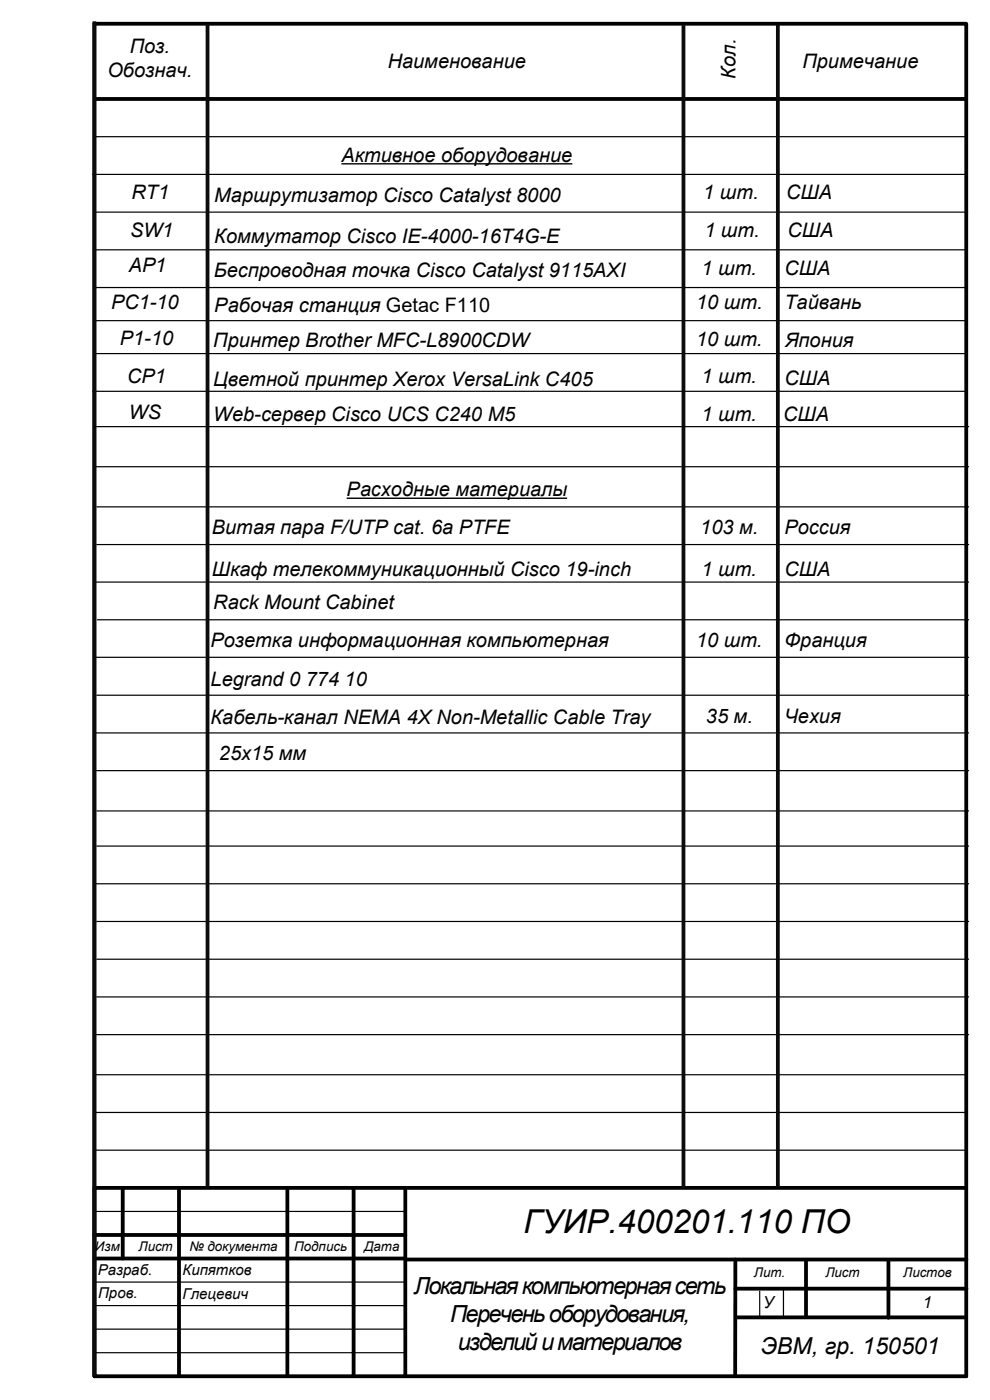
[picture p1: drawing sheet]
<svg xmlns="http://www.w3.org/2000/svg" width="210mm" height="297mm" viewBox="0 0 210 297" stroke-linecap="round" stroke-linejoin="round" font-family="sans-serif">
<defs><g id="words">
<text font-size="7" x="111.1" y="261.6">ГУИР.400201.110 ПО</text>
<g font-size="5">
<text x="87.8" y="274.4">Локальная компьютерная сеть</text>
<text x="95.5" y="280.4">Перечень оборудования,</text>
<text x="97.2" y="286.4">изделий и материалов</text>
<text x="161.4" y="287.3">ЭВМ, гр. 150501</text>
</g>
<g font-size="4.2">
<text x="27.5" y="11.3">Поз.</text>
<text x="22.8" y="16.4">Обознач.</text>
<text x="82.3" y="14.4">Наименование</text>
<text x="156" y="16.7" transform="rotate(-90 156 16.7)">Кол.</text>
<text x="170.2" y="14.4">Примечание</text>
<text x="72.4" y="34.3">Активное оборудование</text>
<text x="27.9" y="42.3">RT1</text>
<text x="45.5" y="42.9">Маршрутизатор Cisco Catalyst 8000</text>
<text x="149.2" y="42.3">1 шт.</text>
<text x="166.8" y="42.3">США</text>
<text x="27.6" y="50.3">SW1</text>
<text x="45.5" y="51.6">Коммутатор Cisco IE-4000-16T4G-E</text>
<text x="149.4" y="50.3">1 шт.</text>
<text x="167" y="50.3">США</text>
<text x="27.3" y="57.8">AP1</text>
<text x="45.3" y="58.8">Беспроводная точка Cisco Catalyst 9115AXI</text>
<text x="148.8" y="58.3">1 шт.</text>
<text x="166.4" y="58.3">США</text>
<text x="23.6" y="65.7">PC1-10</text>
<text x="147.7" y="65.7">10 шт.</text>
<text x="166.4" y="65.7">Тайвань</text>
<text x="45.5" y="66.3">Рабочая станция Getac F110</text>
<text x="25.4" y="73.2">P1-10</text>
<text x="45.3" y="73.7">Принтер Brother MFC-L8900CDW</text>
<text x="147.7" y="73.3">10 шт.</text>
<text x="166.5" y="73.7">Япония</text>
<text x="27" y="81.3">CP1</text>
<text x="45.3" y="81.8">Цветной принтер Xerox VersaLink C405</text>
<text x="148.8" y="81.3">1 шт.</text>
<text x="166.4" y="81.7">США</text>
<text x="27.3" y="88.9">WS</text>
<text x="45.3" y="89.3">Web-cервер Cisco UCS C240 M5</text>
<text x="148.8" y="89.3">1 шт.</text>
<text x="166.1" y="89.3">США</text>
<text x="73.5" y="105.3">Расходные материалы</text>
<text x="45" y="113.3">Витая пара F/UTP cat. 6a PTFE</text>
<text x="148.5" y="113.3">103 м.</text>
<text x="166.4" y="113.3">Россия</text>
<text x="44.9" y="122.3">Шкаф телекоммуникационный Cisco 19-inch</text>
<text x="148.8" y="122.3">1 шт.</text>
<text x="166.4" y="122.3">США</text>
<text x="45.3" y="129.3">Rack Mount Cabinet</text>
<text x="44.7" y="137.3">Розетка информационная компьютерная</text>
<text x="147.7" y="137.3">10 шт.</text>
<text x="166.4" y="137.3">Франция</text>
<text x="44.7" y="145.5">Legrand 0 774 10</text>
<text x="44.7" y="153.5">Кабель-канал NEMA 4X Non-Metallic Cable Tray</text>
<text x="149.7" y="153.3">35 м.</text>
<text x="166.4" y="153.3">Чехия</text>
<text x="46.4" y="161.3">25x15 мм</text>
</g>
<g font-size="3.5">
<text x="161.9" y="277.6">У</text>
<text x="195.8" y="277.6">1</text>
</g>
<g font-size="3.2">
<text x="20.7" y="270.5">Разраб.</text>
<text x="20.8" y="275.5">Пров.</text>
<text x="38.7" y="270.4">Кипятков</text>
<text x="38.7" y="275.5">Глецевич</text>
</g>
<g font-size="2.8">
<text x="20.2" y="265.3">Изм</text>
<text x="29.4" y="265.3">Лист</text>
<text x="40.2" y="265.3">№ документа</text>
<text x="62.4" y="265.3">Подпись</text>
<text x="77.3" y="265.3">Дата</text>
<text x="159.9" y="271">Лит.</text>
<text x="175.1" y="270.8">Лист</text>
<text x="191.6" y="270.8">Листов</text>
</g>
</g></defs>
<g fill="none" stroke="#000" stroke-width=".8">
<path d="M20 5h185v287h-185zM20.2 21h184.8M26 252v15M38 252v40M61 252v40M75 252v40M86 252v40M205 252h-185v40M20 262h66M20.1 267h65.9M86 267.2h119M156 267.2v24.8"/>
<path d="M156 273.4h49M156.2 279.5h48.6M171 267.3v11.9M188.5 267.6v12"/>
</g>
<g fill="none" stroke="#000" stroke-width=".25">
<path d="M19.6 37h185.4M19.9 29h185.1M19.8 53h185.2M20 45h185.3M19.9 75h185.1M20 61h185M20 68h185.2M19.6 83h185.4M20 99h185.5M20 90.5h185.5M20.5 115.5h185M20.5 107.5h185"/>
<path d="M20 123.5h185.5M20.2 139.4h185.3M20.7 131.5h184.8M20.4 155.5h185.1M20.5 147.5h185M20.4 163.5h185.1M20.5 179.5h185M20.5 172h185M20.3 187.5h185.2M20.5 195.5h185M20.4 219.5h185.1M20.5 211.5h185"/>
<path d="M20.5 203.5h185M19.8 236h185.2M19.9 228h185.1M20 257h66M20.2 244h184.8M20.1 272h65.9M20.1 277h66M161.2 273.9v5.6M166.2 273.7v5.8M20 282h66M20 287h66"/>
</g>
<path d="M20 4.5v287.5M44 5v246.9M145 5.3v246.7M165 5.2v246.7" fill="none" stroke="#0c0c0c" stroke-width=".8" stroke-linecap="butt"/>
<path d="M72.4 34.8h49M73.5 105.7h46.8" fill="none" stroke="#000" stroke-width=".3"/>
<use href="#words"/>
</svg>
